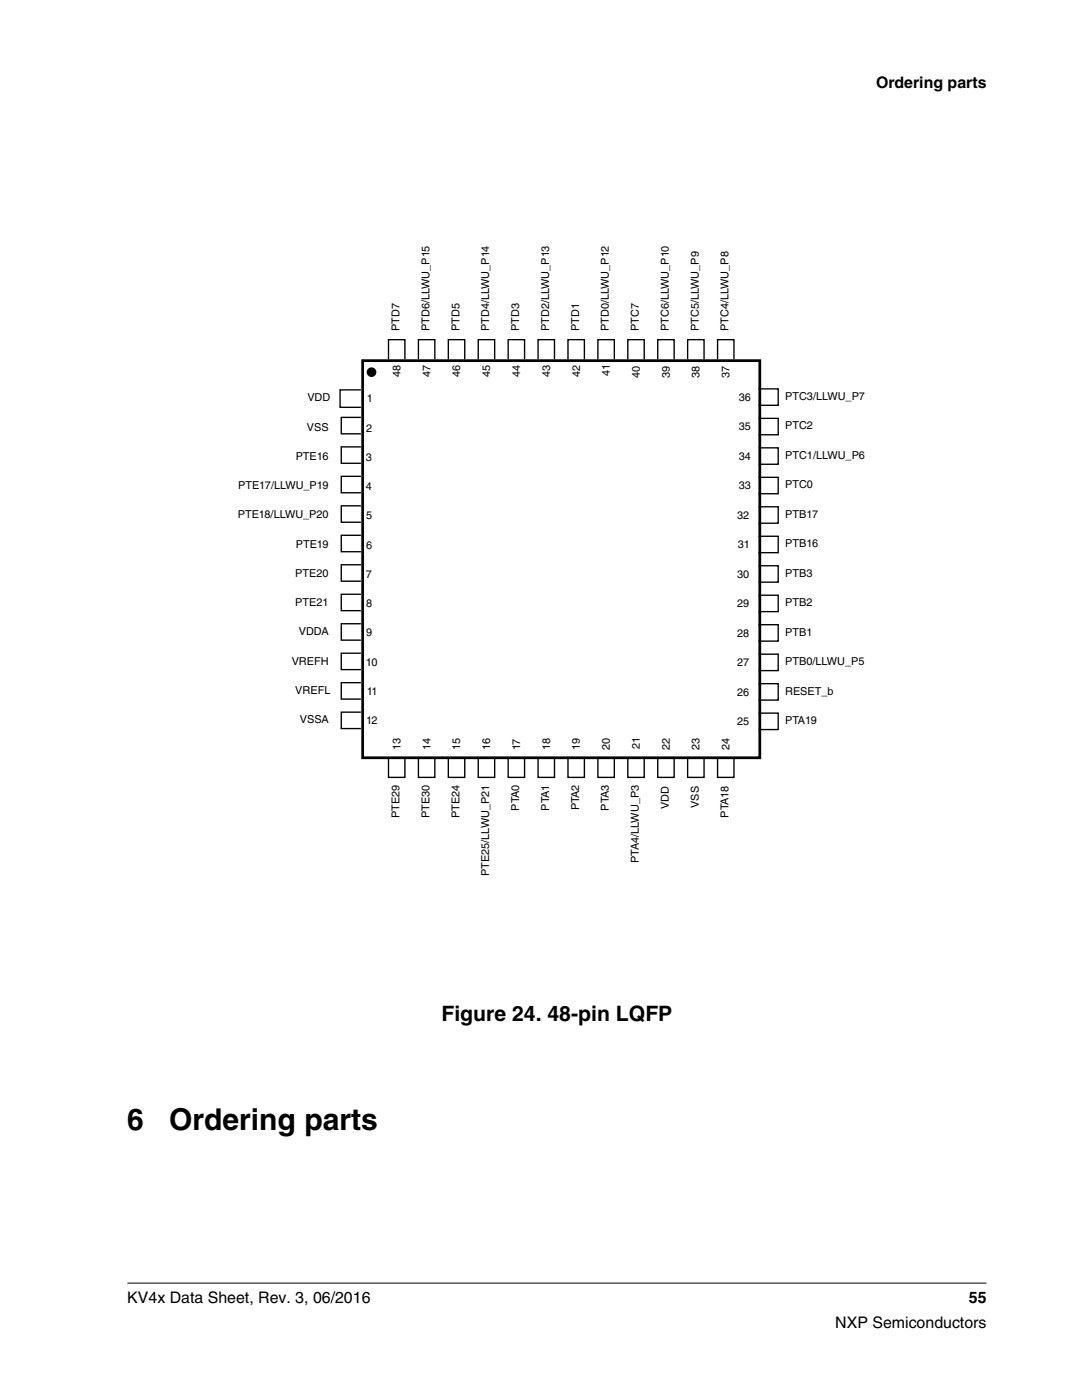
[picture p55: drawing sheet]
<svg xmlns="http://www.w3.org/2000/svg" width="216mm" height="279mm" viewBox="0 0 216 279" stroke-linecap="round" stroke-linejoin="round" font-family="sans-serif">
<defs><g id="words">
<g font-size="6">
<text x="25.4" y="225.5">6</text>
<text x="33.7" y="225.5">Ordering parts</text>
</g>
<text font-size="4.2" x="88.1" y="203.8">Figure 24. 48-pin LQFP</text>
<g font-size="3.2">
<text x="174.8" y="17.5">Ordering parts</text>
<text x="25.4" y="260">KV4x Data Sheet, Rev. 3, 06/2016</text>
<text x="193.3" y="260">55</text>
<text x="166.7" y="265">NXP Semiconductors</text>
</g>
<g font-size="2.2">
<text x="79.7" y="66.1" transform="rotate(-90 79.7 66.1)">PTD7</text>
<text x="85.7" y="66.1" transform="rotate(-90 85.7 66.1)">PTD6/LLWU_P15</text>
<text x="91.7" y="66.1" transform="rotate(-90 91.7 66.1)">PTD5</text>
<text x="97.6" y="66.1" transform="rotate(-90 97.6 66.1)">PTD4/LLWU_P14</text>
<text x="103.6" y="66.1" transform="rotate(-90 103.6 66.1)">PTD3</text>
<text x="109.6" y="66.1" transform="rotate(-90 109.6 66.1)">PTD2/LLWU_P13</text>
<text x="115.5" y="66.1" transform="rotate(-90 115.5 66.1)">PTD1</text>
<text x="121.5" y="66.1" transform="rotate(-90 121.5 66.1)">PTD0/LLWU_P12</text>
<text x="127.5" y="66.1" transform="rotate(-90 127.5 66.1)">PTC7</text>
<text x="133.4" y="66.1" transform="rotate(-90 133.4 66.1)">PTC6/LLWU_P10</text>
<text x="139.4" y="66.1" transform="rotate(-90 139.4 66.1)">PTC5/LLWU_P9</text>
<text x="145.4" y="66.1" transform="rotate(-90 145.4 66.1)">PTC4/LLWU_P8</text>
<text x="79.9" y="75.2" transform="rotate(-90 79.9 75.2)">48</text>
<text x="85.9" y="75.2" transform="rotate(-90 85.9 75.2)">47</text>
<text x="91.8" y="75.2" transform="rotate(-90 91.8 75.2)">46</text>
<text x="97.8" y="75.2" transform="rotate(-90 97.8 75.2)">45</text>
<text x="103.8" y="75.2" transform="rotate(-90 103.8 75.2)">44</text>
<text x="109.7" y="75.2" transform="rotate(-90 109.7 75.2)">43</text>
<text x="115.7" y="75.2" transform="rotate(-90 115.7 75.2)">42</text>
<text x="121.7" y="75.1" transform="rotate(-90 121.7 75.1)">41</text>
<text x="127.7" y="75.4" transform="rotate(-90 127.7 75.4)">40</text>
<text x="133.6" y="75.4" transform="rotate(-90 133.6 75.4)">39</text>
<text x="139.6" y="75.4" transform="rotate(-90 139.6 75.4)">38</text>
<text x="145.6" y="75.4" transform="rotate(-90 145.6 75.4)">37</text>
<text x="61.3" y="80.1">VDD</text>
<text x="73.2" y="80.3">1</text>
<text x="147.4" y="80">36</text>
<text x="156.7" y="79.8">PTC3/LLWU_P7</text>
<text x="61.3" y="86">VSS</text>
<text x="73" y="86.2">2</text>
<text x="147.4" y="85.9">35</text>
<text x="156.7" y="85.7">PTC2</text>
<text x="59" y="91.8">PTE16</text>
<text x="73" y="92">3</text>
<text x="147.4" y="91.8">34</text>
<text x="156.7" y="91.6">PTC1/LLWU_P6</text>
<text x="47.5" y="97.6">PTE17/LLWU_P19</text>
<text x="73" y="97.8">4</text>
<text x="147.4" y="97.6">33</text>
<text x="156.7" y="97.5">PTC0</text>
<text x="47.4" y="103.5">PTE18/LLWU_P20</text>
<text x="73" y="103.6">5</text>
<text x="147.1" y="103.5">32</text>
<text x="156.7" y="103.3">PTB17</text>
<text x="59" y="109.3">PTE19</text>
<text x="73" y="109.5">6</text>
<text x="147.2" y="109.4">31</text>
<text x="156.7" y="109.2">PTB16</text>
<text x="58.9" y="115.1">PTE20</text>
<text x="73" y="115.3">7</text>
<text x="147.1" y="115.3">30</text>
<text x="156.7" y="115.1">PTB3</text>
<text x="58.9" y="121">PTE21</text>
<text x="73" y="121.2">8</text>
<text x="147.1" y="121.2">29</text>
<text x="156.7" y="121">PTB2</text>
<text x="59.6" y="126.8">VDDA</text>
<text x="73" y="127">9</text>
<text x="147.1" y="127.1">28</text>
<text x="156.7" y="126.9">PTB1</text>
<text x="58.2" y="132.7">VREFH</text>
<text x="73" y="132.8">10</text>
<text x="147.1" y="133">27</text>
<text x="156.7" y="132.8">PTB0/LLWU_P5</text>
<text x="58.9" y="138.5">VREFL</text>
<text x="73.2" y="138.7">11</text>
<text x="147.1" y="138.8">26</text>
<text x="156.7" y="138.6">RESET_b</text>
<text x="59.9" y="144.3">VSSA</text>
<text x="73" y="144.5">12</text>
<text x="79.9" y="149.7" transform="rotate(-90 79.9 149.7)">13</text>
<text x="85.9" y="149.7" transform="rotate(-90 85.9 149.7)">14</text>
<text x="91.8" y="149.7" transform="rotate(-90 91.8 149.7)">15</text>
<text x="97.8" y="149.7" transform="rotate(-90 97.8 149.7)">16</text>
<text x="103.8" y="149.7" transform="rotate(-90 103.8 149.7)">17</text>
<text x="109.7" y="149.7" transform="rotate(-90 109.7 149.7)">18</text>
<text x="115.7" y="149.7" transform="rotate(-90 115.7 149.7)">19</text>
<text x="121.7" y="149.7" transform="rotate(-90 121.7 149.7)">20</text>
<text x="127.7" y="149.5" transform="rotate(-90 127.7 149.5)">21</text>
<text x="133.6" y="149.7" transform="rotate(-90 133.6 149.7)">22</text>
<text x="139.6" y="149.7" transform="rotate(-90 139.6 149.7)">23</text>
<text x="145.6" y="149.7" transform="rotate(-90 145.6 149.7)">24</text>
<text x="147.1" y="144.7">25</text>
<text x="156.7" y="144.5">PTA19</text>
<text x="103.6" y="161.8" transform="rotate(-90 103.6 161.8)">PTA0</text>
<text x="109.6" y="161.8" transform="rotate(-90 109.6 161.8)">PTA1</text>
<text x="115.5" y="161.8" transform="rotate(-90 115.5 161.8)">PTA2</text>
<text x="121.5" y="161.8" transform="rotate(-90 121.5 161.8)">PTA3</text>
<text x="133.4" y="161.4" transform="rotate(-90 133.4 161.4)">VDD</text>
<text x="139.4" y="161.2" transform="rotate(-90 139.4 161.2)">VSS</text>
<text x="79.7" y="163.2" transform="rotate(-90 79.7 163.2)">PTE29</text>
<text x="85.7" y="163.2" transform="rotate(-90 85.7 163.2)">PTE30</text>
<text x="91.7" y="163.2" transform="rotate(-90 91.7 163.2)">PTE24</text>
<text x="145.4" y="163.2" transform="rotate(-90 145.4 163.2)">PTA18</text>
<text x="127.5" y="172.2" transform="rotate(-90 127.5 172.2)">PTA4/LLWU_P3</text>
<text x="97.6" y="174.8" transform="rotate(-90 97.6 174.8)">PTE25/LLWU_P21</text>
</g>
</g></defs>
<path d="M72.4 72h79.2v79.2h-79.2z" fill="none" stroke="#000" stroke-width=".54"/>
<g fill="none" stroke="#000" stroke-width=".27">
<path d="M71.9 77.8h-4v3.5h4M77.5 71.6v-3.8h3.3v3.8M83.5 71.6v-3.8h3.3v3.8M89.5 71.6v-3.8h3.2v3.8M95.4 71.6v-3.8h3.3v3.8M101.4 71.6v-3.8h3.3v3.8M107.4 71.6v-3.8h3.2v3.8M113.3 71.6v-3.8h3.3v3.8M119.3 71.6v-3.8h3.3v3.8M125.3 71.6v-3.8h3.2v3.8M131.2 71.6v-3.8h3.3v3.8M137.2 71.6v-3.8h3.3v3.8"/>
<path d="M143.2 71.6v-3.8h3.3v3.8M151.5 77.6h3.8v3.3h-3.8M71.9 83.3h-3.8v3.3h3.8M71.9 89.2h-3.8v3.3h3.8M71.9 95.1h-3.8v3.2h3.8M151.5 83.5h3.8v3.3h-3.8M151.5 89.4h3.8v3.3h-3.8M151.5 95.3h3.8v3.2h-3.8M71.9 100.9h-3.8v3.3h3.8M71.9 106.8h-3.8v3.3h3.8M71.9 118.6h-3.8v3.3h3.8M71.9 112.7h-3.8v3.3h3.8"/>
<path d="M151.5 101.1h3.8v3.3h-3.8M151.5 107h3.8v3.3h-3.8M151.5 112.9h3.8v3.3h-3.8M151.5 118.8h3.8v3.3h-3.8M71.9 136.2h-3.8v3.3h3.8M71.9 130.4h-3.8v3.2h3.8M71.9 124.5h-3.8v3.3h3.8M151.5 124.7h3.8v3.3h-3.8M151.5 130.6h3.8v3.2h-3.8M151.5 136.4h3.8v3.3h-3.8M71.9 142.1h-3.8v3.3h3.8M77.5 151.4v3.7h3.3v-3.7"/>
<path d="M83.5 151.4v3.7h3.3v-3.7M89.5 151.4v3.7h3.2v-3.7M95.4 151.4v3.7h3.3v-3.7M101.4 151.4v3.7h3.3v-3.7M107.4 151.4v3.7h3.2v-3.7M113.3 151.4v3.7h3.3v-3.7M119.3 151.4v3.7h3.3v-3.7M125.3 151.4v3.7h3.2v-3.7M131.2 151.4v3.7h3.3v-3.7M137.2 151.4v3.7h3.3v-3.7M143.2 151.4v3.7h3.3v-3.7M151.5 142.3h3.8v3.3h-3.8"/>
</g>
<circle cx="74.1" cy="74.3" r=".96" fill="#000"/>
<path d="M25.4 256.1h171.4" fill="none" stroke="#000" stroke-width=".2"/>
<use href="#words"/>
</svg>
